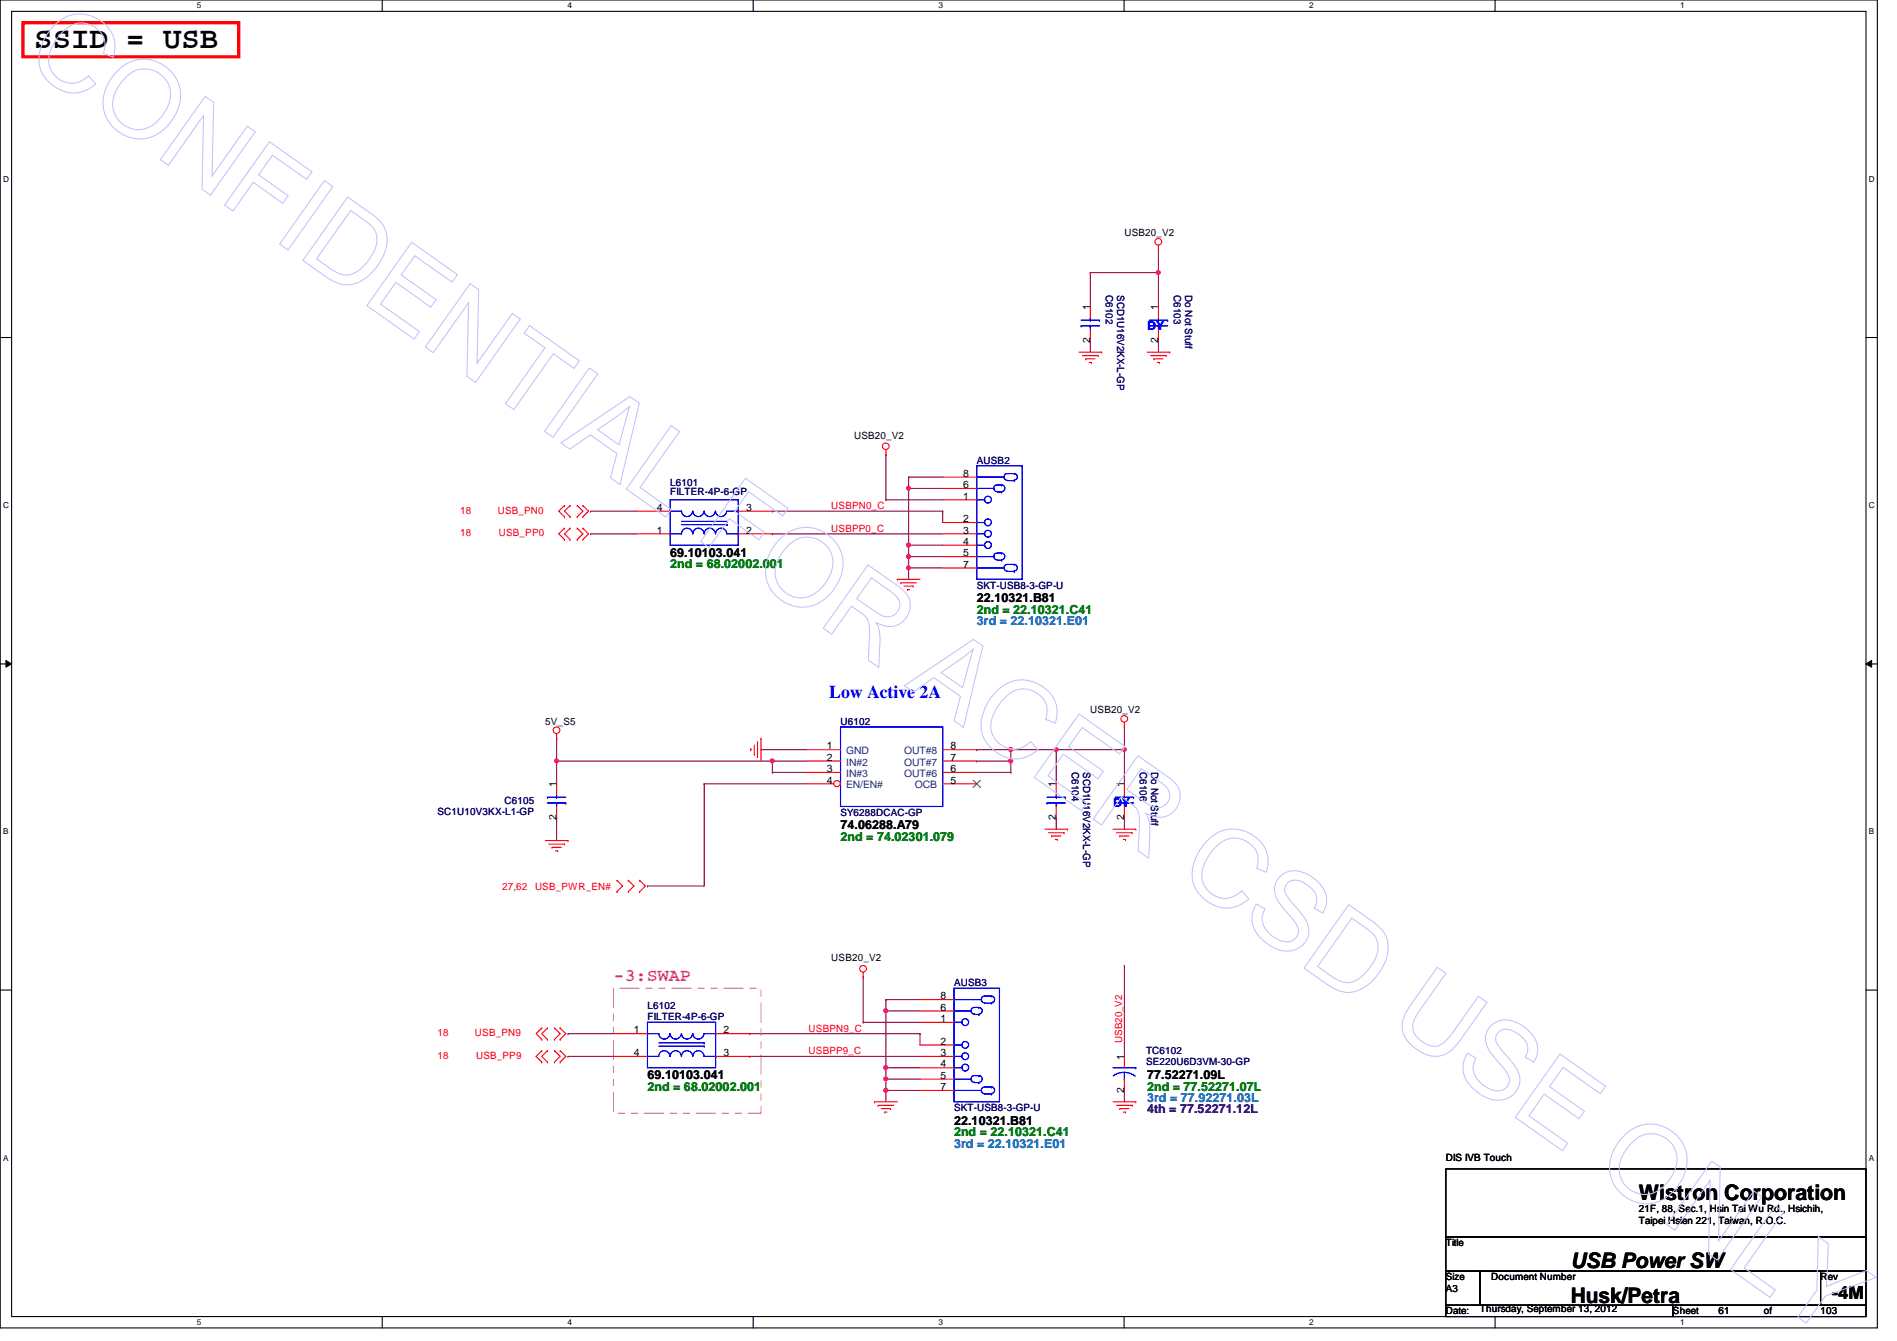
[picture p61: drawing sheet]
<svg xmlns="http://www.w3.org/2000/svg" width="297mm" height="210mm" viewBox="0 0 297 210" stroke-linecap="round" stroke-linejoin="round" font-family="sans-serif">
<defs><g id="words">
<text font-size="4.8" x="5.4" y="7.6">SSID = USB</text>
<g font-size="3.3">
<text x="256.6" y="187.9">Wistron Corporation</text>
<text x="246" y="203.9">Husk/Petra</text>
<text x="246" y="198.5">USB Power SW</text>
</g>
<text font-size="2.8" fill="#00f" x="129.8" y="109.3">Low Active 2A</text>
<text font-size="2.8" fill="#f0f" x="96.1" y="153.5">-3:SWAP</text>
<text font-size="2.8" x="286.8" y="203.4">-4M</text>
<g font-size="1.9" fill="#00f">
<text x="179.6" y="51.6">DY</text>
<text x="174.3" y="126.3">DY</text>
</g>
<g font-size="1.9" fill="#008000">
<text x="104.9" y="88.9">2nd = 68.02002.001</text>
<text x="152.9" y="96.1">2nd = 22.10321.C41</text>
<text x="131.6" y="131.6">2nd = 74.02301.079</text>
<text x="101.4" y="170.7">2nd = 68.02002.001</text>
<text x="179.6" y="170.7">2nd = 77.52271.07L</text>
<text x="149.4" y="177.8">2nd = 22.10321.C41</text>
</g>
<g font-size="1.9">
<text x="104.9" y="87.2">69.10103.041</text>
<text x="152.9" y="94.3">22.10321.B81</text>
<text x="131.6" y="129.8">74.06288.A79</text>
<text x="101.4" y="169">69.10103.041</text>
<text x="179.6" y="169">77.52271.09L</text>
<text x="149.4" y="176.1">22.10321.B81</text>
</g>
<g font-size="1.9" fill="#0080ff">
<text x="152.9" y="97.8">3rd = 22.10321.E01</text>
<text x="179.6" y="172.5">3rd = 77.92271.03L</text>
<text x="149.4" y="179.6">3rd = 22.10321.E01</text>
</g>
<text font-size="1.9" fill="#400080" x="179.6" y="174.3">4th = 77.52271.12L</text>
<g font-size="1.6">
<text x="176.1" y="37">USB20_V2</text>
<text x="170.7" y="53.7" transform="rotate(-90 170.7 53.7)">2</text>
<text x="170.7" y="48.6" transform="rotate(-90 170.7 48.6)">1</text>
<text x="181.4" y="53.7" transform="rotate(-90 181.4 53.7)">2</text>
<text x="181.4" y="48.6" transform="rotate(-90 181.4 48.6)">1</text>
<text x="133.7" y="68.7">USB20_V2</text>
<text x="150.8" y="76.4">6</text>
<text x="150.8" y="74.6">8</text>
<text x="102.8" y="83.5">1</text>
<text x="102.8" y="80">4</text>
<text x="116.8" y="83.5">2</text>
<text x="116.8" y="80">3</text>
<text x="150.8" y="78.2">1</text>
<text x="150.8" y="81.7">2</text>
<text x="150.8" y="83.5">3</text>
<text x="150.8" y="85.3">4</text>
<text x="150.8" y="87.1">5</text>
<text x="150.8" y="88.9">7</text>
<text x="85.4" y="113.5">5V_S5</text>
<text x="170.7" y="111.7">USB20_V2</text>
<text x="129.5" y="117.3">1</text>
<text x="129.5" y="119.1">2</text>
<text x="148.8" y="119.1">7</text>
<text x="148.8" y="117.3">8</text>
<text x="87.1" y="123.2" transform="rotate(-90 87.1 123.2)">1</text>
<text x="129.5" y="120.9">3</text>
<text x="129.5" y="122.6">4</text>
<text x="148.8" y="122.6">5</text>
<text x="148.8" y="120.9">6</text>
<text x="165.4" y="123.2" transform="rotate(-90 165.4 123.2)">1</text>
<text x="176" y="123.2" transform="rotate(-90 176 123.2)">1</text>
<text x="87.1" y="128.4" transform="rotate(-90 87.1 128.4)">2</text>
<text x="165.4" y="128.4" transform="rotate(-90 165.4 128.4)">2</text>
<text x="176" y="128.4" transform="rotate(-90 176 128.4)">2</text>
<text x="130.2" y="150.5">USB20_V2</text>
<text x="99.3" y="161.8">1</text>
<text x="113.3" y="161.8">2</text>
<text x="147.3" y="160">1</text>
<text x="147.3" y="158.2">6</text>
<text x="147.3" y="156.4">8</text>
<text x="99.3" y="165.3">4</text>
<text x="113.3" y="165.3">3</text>
<text x="147.3" y="163.5">2</text>
<text x="147.3" y="165.3">3</text>
<text x="147.3" y="167.1">4</text>
<text x="176" y="165.9" transform="rotate(-90 176 165.9)">1</text>
<text x="147.3" y="168.9">5</text>
<text x="147.3" y="170.6">7</text>
<text x="176" y="171" transform="rotate(-90 176 171)">2</text>
<text x="226.4" y="181.7">DIS IVB Touch</text>
<text x="256.6" y="189.7">21F, 88, Sec.1, Hsin Tai Wu Rd., Hsichih,</text>
<text x="256.6" y="191.6">Taipei Hsien 221, Taiwan, R.O.C.</text>
<text x="226.4" y="195.1">Title</text>
<text x="226.4" y="200.4">Size</text>
<text x="226.4" y="202.2">A3</text>
<text x="233.5" y="200.4">Document Number</text>
<text x="285.1" y="200.4">Rev</text>
<text x="226.4" y="205.7">Date:</text>
<text x="231.7" y="205.4">Thursday, September 13, 2012</text>
<text x="262" y="205.7">Sheet</text>
<text x="269.1" y="205.7">61</text>
<text x="276.2" y="205.7">of</text>
<text x="285.1" y="205.7">103</text>
</g>
<g font-size="1.6" fill="#000080">
<text x="173.1" y="46.2" transform="rotate(90 173.1 46.2)">C6102</text>
<text x="174.9" y="46.2" transform="rotate(90 174.9 46.2)">SCD1U16V2KX-L-GP</text>
<text x="183.8" y="46.2" transform="rotate(90 183.8 46.2)">C6103</text>
<text x="185.6" y="46.2" transform="rotate(90 185.6 46.2)">Do Not Stuff</text>
<text x="104.9" y="76.1">L6101</text>
<text x="104.9" y="77.6">FILTER-4P-6-GP</text>
<text x="152.9" y="72.6">AUSB2</text>
<text x="152.9" y="92.1">SKT-USB8-3-GP-U</text>
<text x="131.6" y="113.5">U6102</text>
<text x="79" y="125.9">C6105</text>
<text x="167.8" y="120.9" transform="rotate(90 167.8 120.9)">C6104</text>
<text x="169.6" y="120.9" transform="rotate(90 169.6 120.9)">SCD1U16V2KX-L-GP</text>
<text x="178.5" y="120.9" transform="rotate(90 178.5 120.9)">C6106</text>
<text x="180.3" y="120.9" transform="rotate(90 180.3 120.9)">Do Not Stuff</text>
<text x="68.5" y="127.5">SC1U10V3KX-L1-GP</text>
<text x="131.6" y="127.7">SY6288DCAC-GP</text>
<text x="149.4" y="154.3">AUSB3</text>
<text x="101.4" y="157.9">L6102</text>
<text x="101.4" y="159.7">FILTER-4P-6-GP</text>
<text x="179.4" y="165">TC6102</text>
<text x="179.4" y="166.6">SE220U6D3VM-30-GP</text>
<text x="149.4" y="173.9">SKT-USB8-3-GP-U</text>
</g>
<g font-size="1.6" fill="#f00">
<text x="72" y="80.4">18</text>
<text x="72" y="83.9">18</text>
<text x="77.9" y="80.4">USB_PN0</text>
<text x="78.1" y="83.9">USB_PP0</text>
<text x="130.2" y="83.2">USBPP0_C</text>
<text x="130.2" y="79.7">USBPN0_C</text>
<text x="78.6" y="139.2">27,62</text>
<text x="83.8" y="139.2">USB_PWR_EN#</text>
<text x="126.6" y="161.5">USBPN9_C</text>
<text x="68.5" y="162.2">18</text>
<text x="68.5" y="165.7">18</text>
<text x="74.4" y="162.2">USB_PN9</text>
<text x="74.5" y="165.7">USB_PP9</text>
<text x="126.6" y="165">USBPP9_C</text>
<text x="175.7" y="163.2" transform="rotate(-90 175.7 163.2)">USB20_V2</text>
</g>
<g font-size="1.6" fill="#004080">
<text x="132.5" y="118.1">GND</text>
<text x="132.5" y="119.8">IN#2</text>
<text x="141.6" y="119.8">OUT#7</text>
<text x="141.6" y="118.1">OUT#8</text>
<text x="132.5" y="121.6">IN#3</text>
<text x="132.5" y="123.4">EN/EN#</text>
<text x="141.6" y="121.6">OUT#6</text>
<text x="143.3" y="123.4">OCB</text>
</g>
<g font-size="1.3">
<text x="30.8" y="1.3">5</text>
<text x="88.9" y="1.3">4</text>
<text x="146.9" y="1.3">3</text>
<text x="205" y="1.3">2</text>
<text x="263.1" y="1.3">1</text>
<text x=".5" y="28.4">D</text>
<text x="292.6" y="28.4">D</text>
<text x=".5" y="79.5">C</text>
<text x="292.6" y="79.5">C</text>
<text x=".5" y="130.6">B</text>
<text x="292.6" y="130.6">B</text>
<text x=".5" y="181.7">A</text>
<text x="292.6" y="181.7">A</text>
<text x="30.8" y="207.4">5</text>
<text x="88.9" y="207.4">4</text>
<text x="146.9" y="207.4">3</text>
<text x="205" y="207.4">2</text>
<text x="263.1" y="207.4">1</text>
</g>
</g></defs>
<path d="M0 0h294v207.9h-294zM1.8 1.8h290.4v204.3h-290.4z" fill="none" stroke="#000" stroke-width=".17"/>
<g fill="#fff">
<path d="M30.8 .2h.7v1.4h-.7z"/>
<path d="M30.8 206.2h.7v1.4h-.7z"/>
</g>
<path d="M59.9 0v1.8M59.9 206.1v1.8" fill="none" stroke="#000" stroke-width=".17"/>
<g fill="#fff">
<path d="M88.9 .2h.6v1.4h-.6z"/>
<path d="M88.9 206.2h.6v1.4h-.6z"/>
</g>
<path d="M117.9 0v1.8M117.9 206.1v1.8" fill="none" stroke="#000" stroke-width=".17"/>
<g fill="#fff">
<path d="M146.9 .2h.7v1.4h-.7z"/>
<path d="M146.9 206.2h.7v1.4h-.7z"/>
</g>
<path d="M176 0v1.8M176 206.1v1.8" fill="none" stroke="#000" stroke-width=".17"/>
<g fill="#fff">
<path d="M205 .2h.7v1.4h-.7z"/>
<path d="M205 206.2h.7v1.4h-.7z"/>
</g>
<path d="M234.1 0v1.8M234.1 206.1v1.8" fill="none" stroke="#000" stroke-width=".17"/>
<g fill="#fff">
<path d="M263.1 .2h.7v1.4h-.7z"/>
<path d="M263.1 206.2h.7v1.4h-.7z"/>
<path d="M.5 27.3h.9v1.4h-.9z"/>
<path d="M292.6 27.3h.9v1.4h-.9z"/>
<path d="M.5 78.4h.9v1.4h-.9z"/>
<path d="M292.6 78.4h.9v1.4h-.9z"/>
</g>
<path d="M0 52.8h1.8M292.2 52.8h1.8" fill="none" stroke="#000" stroke-width=".17"/>
<g fill="#fff">
<path d="M.5 129.5h.8v1.4h-.8z"/>
<path d="M292.6 129.5h.9v1.4h-.9z"/>
</g>
<path d="M0 103.9h1.8M292.2 103.9h1.8" fill="none" stroke="#000" stroke-width=".17"/>
<path d="M.9 103.4l.9 .5-.9 .5zM292.2 103.9l.9-.5v1z" fill="#000"/>
<path d="M.9 103.4l.9 .5-.9 .5zM292.2 103.9l.9-.5v1z" fill="none" stroke="#000" stroke-width=".16"/>
<g fill="#fff">
<path d="M.5 180.5h.8v1.4h-.8z"/>
<path d="M292.6 180.5h.9v1.4h-.9z"/>
</g>
<path d="M0 155h1.8M292.2 155h1.8" fill="none" stroke="#000" stroke-width=".17"/>
<path d="M181.4 39.1h.1M181.4 39.1v3.6M170.7 53.3h.1M170.7 53.3v1.8M181.4 53.3h.1M181.4 53.3v1.8M142.3 74.7h.1M142.3 76.5h.1M142.3 74.7v10.6" fill="none" stroke="#800040" stroke-width=".17"/>
<circle cx="181.4" cy="42.6" r=".32" fill="#f0f"/>
<circle cx="181.4" cy="42.6" r=".32" fill="none" stroke="#f0f" stroke-width=".17"/>
<g fill="none" stroke="#800040" stroke-width=".17">
<path d="M170.7 42.7h.1M170.7 42.7v5.3M181.4 42.7h.1M181.4 42.7v5.3M138.7 156.5h.1M138.7 158.2h.1M138.7 156.5h5.4M138.7 158.2h5.4M176.1 151.1h.1M176.1 151.1v14.3M138.7 170.7h.1M138.7 170.7h5.4"/>
<path d="M144.1 161.8h.1M144.1 161.8v1.8M176.1 170.7h.1M176.1 170.7v1.8"/>
</g>
<circle cx="138.7" cy="170.7" r=".32" fill="#f0f"/>
<circle cx="138.7" cy="170.7" r=".32" fill="none" stroke="#f0f" stroke-width=".17"/>
<path d="M138.7 168.9h.1M138.7 168.9v1.8" fill="none" stroke="#800040" stroke-width=".17"/>
<circle cx="138.7" cy="168.9" r=".32" fill="#f0f"/>
<circle cx="138.7" cy="168.9" r=".32" fill="none" stroke="#f0f" stroke-width=".17"/>
<path d="M88.9 165.4h.1M88.9 161.8h.1M88.9 165.4h7.2M88.9 161.8h7.2M138.7 167.1h.1M138.7 170.7h.1M138.7 167.1h5.4M138.7 167.1v1.8M138.7 170.7v1.8" fill="none" stroke="#800040" stroke-width=".17"/>
<circle cx="138.7" cy="167.1" r=".32" fill="#f0f"/>
<circle cx="138.7" cy="167.1" r=".32" fill="none" stroke="#f0f" stroke-width=".17"/>
<path d="M142.3 88.9h.1M142.3 88.9h5.3M135.2 152.9h.1M135.2 152.9v7.1M135.2 160h.1M135.2 160h8.9M138.7 168.9h.1M138.7 168.9h5.4" fill="none" stroke="#800040" stroke-width=".17"/>
<circle cx="142.3" cy="88.9" r=".32" fill="#f0f"/>
<circle cx="142.3" cy="88.9" r=".32" fill="none" stroke="#f0f" stroke-width=".17"/>
<path d="M142.3 87.1h.1M142.3 87.1v1.8" fill="none" stroke="#800040" stroke-width=".17"/>
<circle cx="142.3" cy="87.1" r=".32" fill="#f0f"/>
<circle cx="142.3" cy="87.1" r=".32" fill="none" stroke="#f0f" stroke-width=".17"/>
<path d="M170.7 42.7h.1M170.7 42.7h10.7M142.3 74.7h.1M142.3 74.7h5.3M138.7 156.5h.1M138.7 158.2h.1M138.7 156.5v10.6M117.4 165.4h.1M117.4 161.8h.1M117.4 165.4h26.7M117.4 161.8h26.7" fill="none" stroke="#800040" stroke-width=".17"/>
<circle cx="138.7" cy="158.2" r=".32" fill="#f0f"/>
<circle cx="138.7" cy="158.2" r=".32" fill="none" stroke="#f0f" stroke-width=".17"/>
<path d="M142.3 76.5h.1M142.3 76.5h5.3M92.5 83.6h.1M92.5 80h.1M92.5 83.6h7.1M92.5 80h7.1M120.9 83.6h.1M120.9 83.6h26.7" fill="none" stroke="#800040" stroke-width=".17"/>
<circle cx="142.3" cy="76.4" r=".32" fill="#f0f"/>
<circle cx="142.3" cy="76.4" r=".32" fill="none" stroke="#f0f" stroke-width=".17"/>
<path d="M87.2 115.6h.1M87.2 115.6v3.5M120.9 119.1h.1M120.9 119.1v1.8M120.9 119.1h5.4M152.9 117.3h.1M152.9 117.3h5.4" fill="none" stroke="#800040" stroke-width=".17"/>
<circle cx="120.9" cy="119.1" r=".32" fill="#f0f"/>
<circle cx="120.9" cy="119.1" r=".32" fill="none" stroke="#f0f" stroke-width=".17"/>
<path d="M87.2 119.1h.1M87.2 119.1v3.6M87.2 119.1h33.7M87.2 128h.1M87.2 128v3.6" fill="none" stroke="#800040" stroke-width=".17"/>
<circle cx="87.1" cy="119.1" r=".32" fill="#f0f"/>
<circle cx="87.1" cy="119.1" r=".32" fill="none" stroke="#f0f" stroke-width=".17"/>
<path d="M119.2 117.3h.1M119.2 117.3h7.1M176.1 113.8h.1M176.1 113.8v3.5M120.9 120.9h.1M120.9 120.9h5.4M165.4 128h.1M165.4 128v1.8M176.1 128h.1M176.1 128v1.8" fill="none" stroke="#800040" stroke-width=".17"/>
<circle cx="176" cy="117.3" r=".32" fill="#f0f"/>
<circle cx="176" cy="117.3" r=".32" fill="none" stroke="#f0f" stroke-width=".17"/>
<path d="M165.4 117.3h.1M165.4 117.3h10.7" fill="none" stroke="#800040" stroke-width=".17"/>
<circle cx="165.4" cy="117.3" r=".32" fill="#f0f"/>
<circle cx="165.4" cy="117.3" r=".32" fill="none" stroke="#f0f" stroke-width=".17"/>
<path d="M152.9 119.1h.1M158.3 117.3h.1M158.3 117.3v1.8h-5.4M176.1 117.3h.1M176.1 117.3v5.4M101.4 138.7h.1M110.3 122.7h.1M110.3 122.7h16M110.3 122.7v16h-8.9" fill="none" stroke="#800040" stroke-width=".17"/>
<circle cx="158.3" cy="119.1" r=".32" fill="#f0f"/>
<circle cx="158.3" cy="119.1" r=".32" fill="none" stroke="#f0f" stroke-width=".17"/>
<path d="M142.3 85.3h.1M142.3 88.9h.1M142.3 85.3h5.3M142.3 85.3v1.8M142.3 88.9v1.8M147.6 80h.1M147.6 80v1.8M158.3 119.1h.1M158.3 119.1v1.8M152.9 120.9h5.4M158.3 120.9h.1" fill="none" stroke="#800040" stroke-width=".17"/>
<circle cx="142.3" cy="85.3" r=".32" fill="#f0f"/>
<circle cx="142.3" cy="85.3" r=".32" fill="none" stroke="#f0f" stroke-width=".17"/>
<path d="M138.7 71.1h.1M138.7 78.2h.1M138.7 71.1v7.1M138.7 78.2h8.9M120.9 80h.1M120.9 80h26.7M142.3 87.1h.1M142.3 87.1h5.3M158.3 117.3h.1M158.3 117.3h7.1M165.4 117.3h.1M165.4 117.3v5.4" fill="none" stroke="#800040" stroke-width=".17"/>
<circle cx="158.3" cy="117.3" r=".32" fill="#f0f"/>
<circle cx="158.3" cy="117.3" r=".32" fill="none" stroke="#f0f" stroke-width=".17"/>
<g fill="none" stroke="#f00" stroke-width=".17">
<path d="M181.4 39.1h.1M181.4 38.4v.7M168.9 55.1h3.6M169.5 55.7h2.5M170 56.2h.1M170 56.2h1.4M170.6 56.7h.3M170.7 48v1.8M170.7 51.6v1.7M170.9 56.7h.1M172 55.7h.1M172.5 55.1h.1"/>
<path d="M179.6 55.1h3.6M180.2 55.7h2.4M180.7 56.2h.1M180.7 56.2h1.4M181.2 56.7h.4M181.6 56.7h.1M182.6 55.7h.1M183.2 55.1h.1M88.4 79.1h.1M88.4 79.1l-.9 .9 .9 .9M89.3 79.1h.1M89.3 79.1l-.9 .9 .9 .9"/>
<path d="M90.4 79.1h.1M90.4 79.1l.9 .9-.9 .9M91.3 79.1h.1M91.3 79.1l.9 .9-.9 .9M138.7 71.1h.1M138.7 70.4v.7M88.4 80.9h.1M88.4 84.5h.1M88.4 82.7h.1M88.4 82.7l-.9 .9 .9 .9M89.3 80.9h.1M89.3 82.7h.1"/>
<path d="M89.3 84.5h.1M89.3 82.7l-.9 .9 .9 .9M90.4 80.9h.1M90.4 84.5h.1M90.4 82.7h.1M90.4 82.7l.9 .9-.9 .9M91.3 80.9h.1M91.3 84.5h.1M91.3 82.7h.1M91.3 82.7l.9 .9-.9 .9M140.5 90.7h.1M140.5 90.7h3.6"/>
<path d="M141.1 91.2h.1M141.1 91.2h2.4M141.6 91.7h1.4M142.1 92.3h.1M142.1 92.3h.3M143 91.7h.1M87.2 115.6h.1M87.2 114.9v.7M117.6 117.2h.1M117.6 117.2v.3M118.1 118.1h.1M118.1 116.6v1.5"/>
<path d="M118.6 116.1h.1M118.6 116.1v2.5M119.2 115.6h.1M119.2 115.6v3.5M126.3 117.3h5.3M126.3 119.1h5.3M176.1 113.8h.1M176.1 113.1v.7M85.4 131.6h3.5M85.9 132.1h2.5M86.4 132.6h.1M86.4 132.6h1.5"/>
<path d="M87 133.2h.3M87.2 122.7v1.8M87.2 126.2v1.8M87.3 133.2h.1M88.4 132.1h.1M88.9 131.6h.1M96.6 139.6h.1M96.6 137.8h.1M96.6 137.8l.9 .9-.9 .9M98.4 137.8h.1M98.4 139.6h.1M98.4 137.8l.9 .9-.9 .9"/>
<path d="M100.2 139.6h.1M100.2 137.8h.1M100.2 137.8l.8 .9-.8 .9M126.3 120.9h5.3M163.6 129.8h3.6M164.2 130.3h2.4M164.7 130.9h.1M164.7 130.9h1.4M165.2 131.4h.4M165.6 131.4h.1M166.6 130.3h.1M167.2 129.8h.1"/>
<path d="M174.3 129.8h3.5M174.8 130.3h2.5M175.3 130.9h.1M175.3 130.9h1.5M175.9 131.4h.3M176.2 131.4h.1M177.3 130.3h.1M177.8 129.8h.1M135.2 152.9h.1M135.2 152.2v.7M144.1 158.2h5.3M144.1 156.5h5.3"/>
<path d="M84.8 162.7h.1M84.8 160.9h.1M84.8 166.2h.1M84.8 164.5h.1M84.8 160.9l-.9 .9 .9 .9M84.8 164.5l-.9 .9 .9 .8M85.7 160.9h.1M85.7 162.7h.1M85.7 164.5h.1M85.7 166.2h.1M85.7 160.9l-.9 .9 .9 .9M85.7 164.5l-.9 .9 .9 .8"/>
<path d="M86.8 162.7h.1M86.8 160.9h.1M86.8 166.2h.1M86.8 164.5h.1M86.8 160.9l.9 .9-.9 .9M86.8 164.5l.9 .9-.9 .8M87.7 162.7h.1M87.7 160.9h.1M87.7 166.2h.1M87.7 164.5h.1M87.7 160.9l.9 .9-.9 .9M87.7 164.5l.9 .9-.9 .8"/>
<path d="M136.9 172.5h.1M136.9 172.5h3.6M137.5 173h.1M137.5 173h2.5M138 173.5h1.4M138.6 174.1h.1M138.6 174.1h.3M139.4 173.5h.1M144.1 160h5.3M144.1 163.6h5.3M144.1 165.4h5.3M144.1 167.1h5.3"/>
<path d="M144.1 168.9h5.3M144.1 170.7h5.3M174.3 172.5h3.5M174.8 173h2.5M175.3 173.5h.1M175.3 173.5h1.5M175.9 174.1h.3M176.1 165.4v1.7M176.1 168.9v1.8M176.2 174.1h.1M177.3 173h.1M177.8 172.5h.1"/>
<circle cx="181.4" cy="37.8" r=".52"/>
<circle cx="138.7" cy="69.8" r=".52"/>
<circle cx="87.1" cy="114.3" r=".52"/>
<circle cx="176" cy="112.5" r=".52"/>
<circle cx="135.2" cy="151.6" r=".52"/>
</g>
<path d="M226.4 183h65.8v10.6h-65.8zM226.4 193.6h65.8v5.4h-65.8zM226.4 199h5.3v5.3h-5.3zM231.7 199h53.4v5.3h-53.4zM285.1 199h7.1v5.3h-7.1zM226.4 204.3h35.6v1.8h-35.6zM262 204.3h30.2v1.8h-30.2z" fill="none" stroke="#000" stroke-width=".17"/>
<path d="M3.6 3.6h33.8v5.3h-33.8z" fill="none" stroke="#f00" stroke-width=".51"/>
<path d="M96.1 154.7h23.1v19.5h-23.1z" fill="none" stroke="#f0f" stroke-width=".16" stroke-dasharray="3 1 1 1 1 1"/>
<g fill="none" stroke="#00f" stroke-width=".17">
<path d="M169.3 51h.1M169.3 50.1h2.9M169.3 51h2.9M170.7 50.1h.1M170.7 51h.1M170.7 49.8v.3M170.7 51v.6M172.2 50.1h.1M131.6 113.8h16v12.4h-16zM85.7 124.8h.1M85.7 124.8h2.9M85.7 125.7h2.9"/>
<path d="M87.2 124.8h.1M87.2 125.7h.1M87.2 124.5v.3M87.2 125.7v.5M88.6 125.7h.1M149.4 154.7h7.1v17.8h-7.1zM149.4 156.5h4.3M149.4 158.2h2.7M152.1 158.2h.1M152.6 158.8h.7M153.3 158.8h.1M153.3 157.7h.1"/>
<path d="M153.3 157.7h-.7a.53 .53 0 0 0-.6 .5 .53 .53 0 0 0 .6 .5M153.3 157.7a.53 .53 0 0 1 .5 .5 .53 .53 0 0 1-.5 .5M153.7 156.5h.1M154.2 157h1.1M155.3 155.9h.1M155.3 155.9a.51 .51 0 0 1 .4 .5 .51 .51 0 0 1-.5 .5M155.3 155.9h-1.1a.53 .53 0 0 0-.5 .5 .53 .53 0 0 0 .5 .6M155.3 157h.1M149.4 167.1h1.2M149.4 160h1.2M149.4 163.6h1.2M149.4 165.4h1.2"/>
<path d="M149.4 168.9h2.7M149.4 170.7h4.3M150.6 167.1h.1M150.6 160h.1M150.6 163.6h.1M150.6 165.4h.1M152.1 168.9h.1M152.6 169.5h.7M153.3 169.5h.1M153.3 168.4h.1M153.3 168.4h-.7a.53 .53 0 0 0-.6 .5 .53 .53 0 0 0 .6 .5M153.3 168.4a.53 .53 0 0 1 .5 .5 .53 .53 0 0 1-.5 .5"/>
<path d="M153.7 170.7h.1M154.2 171.2h1.1M155.3 170.1h.1M155.3 170.1a.51 .51 0 0 1 .4 .6 .51 .51 0 0 1-.5 .5M155.3 170.1h-1.1a.53 .53 0 0 0-.5 .6 .53 .53 0 0 0 .5 .5M155.3 171.2h.1M174.3 167.1h3.5M176.1 168.9h.1M176.1 167.9l.7 .1 1 .4M176.1 167.9l-1.2 .1-.6 .4M176.1 167.9v1M177.8 167.1h.1"/>
<circle cx="151.1" cy="160" r=".54"/>
<circle cx="151.1" cy="167.1" r=".54"/>
<circle cx="151.1" cy="165.3" r=".54"/>
<circle cx="151.1" cy="163.5" r=".54"/>
</g>
<circle cx="131.1" cy="122.7" r=".5" fill="#fff"/>
<g fill="none" stroke="#f00" stroke-width=".17">
<path d="M181.4 48v1.8M181.4 51.6v1.7M147.6 78.2h5.3M147.6 76.5h5.3M147.6 74.7h5.3M99.6 83.6h5.3M99.6 80h5.3M115.6 83.6h5.3M115.6 80h5.3M147.6 81.8h5.3M147.6 83.6h5.3M147.6 85.3h5.3"/>
<path d="M147.6 87.1h5.3M147.6 88.9h5.3M147.6 119.1h5.3M147.6 117.3h5.3M126.3 122.7h4.3M147.6 122.7h5.3M147.6 120.9h5.3M165.4 122.7v1.8M165.4 126.2v1.8M176.1 122.7v1.8M176.1 126.2v1.8M96.1 161.8h5.3"/>
<path d="M96.1 165.4h5.3M112.1 161.8h5.3M112.1 165.4h5.3"/>
<circle cx="131.1" cy="122.7" r=".5"/>
</g>
<path d="M152.4 122.1l1.1 1.2M153.5 122.1l-1.1 1.2" fill="none" stroke="#804000" stroke-width=".16"/>
<g fill="none" stroke="#00f" stroke-width=".17">
<path d="M180 51h.1M180 50.1h2.8M180 51h2.8M181.4 50.1h.1M181.4 51h.1M181.4 49.8v.3M181.4 51v.6M182.8 50.1h.1M104.9 78.2h10.7v7.1h-10.7zM152.9 72.9h7.2v17.8h-7.2zM152.9 74.7h4.3M152.9 78.2h1.3"/>
<path d="M152.9 76.5h2.7M154.2 78.2h.1M155.6 76.5h.1M156.2 77h.6M156.8 77h.1M156.8 75.9h.1M156.8 75.9h-.6a.53 .53 0 0 0-.6 .5 .53 .53 0 0 0 .5 .6v-.1M156.8 75.9a.53 .53 0 0 1 .6 .5 .53 .53 0 0 1-.6 .6M157.2 74.7h.1M157.7 75.2h1.1M158.8 74.1h.1M158.8 74.1a.51 .51 0 0 1 .5 .6 .51 .51 0 0 1-.5 .4"/>
<path d="M158.8 74.1h-1.1a.53 .53 0 0 0-.5 .6 .53 .53 0 0 0 .5 .5M158.8 75.2h.1M104.9 80h1.8a.87 .87 0 0 0 .9 .9 .87 .87 0 0 0 .9-.9M104.9 83.6h1.8a.87 .87 0 0 1 .9-.9 .87 .87 0 0 1 .9 .9M104.9 83.6h.1M104.9 80h.1M106.7 82.1h7.1M106.7 81.6h7.1M108.5 80a.87 .87 0 0 0 .9 .9 .87 .87 0 0 0 .8-.9M108.5 83.6a.87 .87 0 0 1 .9-.9 .87 .87 0 0 1 .8 .9M110.3 80a.87 .87 0 0 0 .8 .9 .87 .87 0 0 0 .9-.9M110.3 83.6a.87 .87 0 0 1 .8-.9 .87 .87 0 0 1 .9 .9"/>
<path d="M112.1 80a.87 .87 0 0 0 .8 .9 .87 .87 0 0 0 .9-.9M112.1 83.6a.87 .87 0 0 1 .8-.9 .87 .87 0 0 1 .9 .9M113.8 82.1h.1M113.8 81.6h.1M113.8 83.6h1.8M113.8 80h1.8M115.6 80h.1M115.6 83.6h.1M152.9 85.3h1.3M152.9 81.8h1.3M152.9 83.6h1.3M152.9 87.1h2.7"/>
<path d="M152.9 88.9h4.3M154.2 85.3h.1M154.2 81.8h.1M154.2 83.6h.1M155.6 87.1h.1M156.2 87.7h.6M156.8 87.7h.1M156.8 86.6h.1M156.8 86.6h-.6a.53 .53 0 0 0-.6 .5 .53 .53 0 0 0 .5 .5M156.8 86.6a.53 .53 0 0 1 .6 .5 .53 .53 0 0 1-.6 .5M157.2 88.9h.1M157.7 89.5h1.1"/>
<path d="M158.8 88.3h.1M158.8 88.3a.51 .51 0 0 1 .5 .6 .51 .51 0 0 1-.5 .5M158.8 88.3h-1.1a.53 .53 0 0 0-.5 .6 .53 .53 0 0 0 .5 .5M158.8 89.5h.1M164 125.7h.1M164 124.8h2.8M164 125.7h2.8M165.4 124.8h.1M165.4 125.7h.1M165.4 124.5v.3M165.4 125.7v.5M166.8 124.8h.1"/>
<path d="M174.6 125.7h.1M174.6 124.8h2.9M174.6 125.7h2.9M176.1 124.8h.1M176.1 125.7h.1M176.1 124.5v.3M176.1 125.7v.5M177.5 124.8h.1M101.4 160h10.7v7.1h-10.7zM101.4 165.4h1.8a.87 .87 0 0 1 .8-.9 .87 .87 0 0 1 .9 .9M101.4 161.8h1.8a.87 .87 0 0 0 .8 .8 .87 .87 0 0 0 .9-.8M101.4 161.8h.1"/>
<path d="M101.4 165.4h.1M103.2 163.2h7.1M103.2 163.7h7.1M104.9 165.4a.87 .87 0 0 1 .9-.9 .87 .87 0 0 1 .9 .9M104.9 161.8a.87 .87 0 0 0 .9 .8 .87 .87 0 0 0 .9-.8M106.7 165.4a.87 .87 0 0 1 .9-.9 .87 .87 0 0 1 .9 .9M106.7 161.8a.87 .87 0 0 0 .9 .8 .87 .87 0 0 0 .9-.8M108.5 165.4a.87 .87 0 0 1 .9-.9 .87 .87 0 0 1 .8 .9M108.5 161.8a.87 .87 0 0 0 .9 .8 .87 .87 0 0 0 .8-.8M110.3 163.2h.1M110.3 163.7h.1M110.3 161.8h1.8"/>
<path d="M110.3 165.4h1.8M112.1 165.4h.1M112.1 161.8h.1"/>
<circle cx="154.7" cy="78.2" r=".54"/>
<circle cx="154.7" cy="85.3" r=".54"/>
<circle cx="154.7" cy="81.8" r=".54"/>
<circle cx="154.7" cy="83.5" r=".54"/>
</g>
<circle cx="181.4" cy="42.6" r=".32" fill="#f0f"/>
<circle cx="181.4" cy="42.6" r=".32" fill="none" stroke="#f0f" stroke-width=".17"/>
<circle cx="138.7" cy="170.7" r=".32" fill="#f0f"/>
<circle cx="138.7" cy="170.7" r=".32" fill="none" stroke="#f0f" stroke-width=".17"/>
<circle cx="138.7" cy="168.9" r=".32" fill="#f0f"/>
<circle cx="138.7" cy="168.9" r=".32" fill="none" stroke="#f0f" stroke-width=".17"/>
<circle cx="138.7" cy="167.1" r=".32" fill="#f0f"/>
<circle cx="138.7" cy="167.1" r=".32" fill="none" stroke="#f0f" stroke-width=".17"/>
<circle cx="142.3" cy="88.9" r=".32" fill="#f0f"/>
<circle cx="142.3" cy="88.9" r=".32" fill="none" stroke="#f0f" stroke-width=".17"/>
<circle cx="142.3" cy="87.1" r=".32" fill="#f0f"/>
<circle cx="142.3" cy="87.1" r=".32" fill="none" stroke="#f0f" stroke-width=".17"/>
<circle cx="138.7" cy="158.2" r=".32" fill="#f0f"/>
<circle cx="138.7" cy="158.2" r=".32" fill="none" stroke="#f0f" stroke-width=".17"/>
<circle cx="142.3" cy="76.4" r=".32" fill="#f0f"/>
<circle cx="142.3" cy="76.4" r=".32" fill="none" stroke="#f0f" stroke-width=".17"/>
<circle cx="120.9" cy="119.1" r=".32" fill="#f0f"/>
<circle cx="120.9" cy="119.1" r=".32" fill="none" stroke="#f0f" stroke-width=".17"/>
<circle cx="87.1" cy="119.1" r=".32" fill="#f0f"/>
<circle cx="87.1" cy="119.1" r=".32" fill="none" stroke="#f0f" stroke-width=".17"/>
<circle cx="176" cy="117.3" r=".32" fill="#f0f"/>
<circle cx="176" cy="117.3" r=".32" fill="none" stroke="#f0f" stroke-width=".17"/>
<circle cx="165.4" cy="117.3" r=".32" fill="#f0f"/>
<circle cx="165.4" cy="117.3" r=".32" fill="none" stroke="#f0f" stroke-width=".17"/>
<circle cx="158.3" cy="119.1" r=".32" fill="#f0f"/>
<circle cx="158.3" cy="119.1" r=".32" fill="none" stroke="#f0f" stroke-width=".17"/>
<circle cx="142.3" cy="85.3" r=".32" fill="#f0f"/>
<circle cx="142.3" cy="85.3" r=".32" fill="none" stroke="#f0f" stroke-width=".17"/>
<circle cx="158.3" cy="117.3" r=".32" fill="#f0f"/>
<circle cx="158.3" cy="117.3" r=".32" fill="none" stroke="#f0f" stroke-width=".17"/>
<g fill="none" stroke="#bfbfff" stroke-width=".16">
<path d="M8.4 4.1a5.5 5.5 0 0 1 5.6-1.7 5.5 5.5 0 0 1 4 4.4v1.1l-.3 1-1.5-.6a3.3 3.3 0 0 0-2.1-4.4 3.9 3.9 0 0 0-4.6 1.4 6 6 0 0 0-1.8 5 3.6 3.6 0 0 0 6.2 1.6l1.1 1.2a5.1 5.1 0 0 1-7.4-.3 5.1 5.1 0 0 1-.9-6.3l.9-1.4zM18.4 11.1a5.7 5.7 0 0 1 7.8-.5 5.7 5.7 0 0 1 1 7.8 6 6 0 0 1-6.8 3.1 5.8 5.8 0 0 1-3-9.2zM19.6 12.2a4.1 4.1 0 0 1 5.5-.6 4.1 4.1 0 0 1 1 5.4 5.2 5.2 0 0 1-4.7 3.3 4.1 4.1 0 0 1-3.1-6.4zM32.1 15.1l1.4 .9-.3 11.6 5.5-7.9 1.3 .9-7 9.9-1.4-.9 .3-11.5-5.5 7.8-1.3-.9zM42.2 22.2l6.7 4.7-.9 1.2-5.3-3.8-2.2 3.1 4.6 3.2-.8 1.2-4.6-3.3-3.2 4.5-1.3-.9zM50.8 28.3l1.3 .9-7 9.9-1.3-.9zM54.4 30.8l3.5 2.5a5 5 0 0 1 2.7 4.6 8.1 8.1 0 0 1-5.2 6.5 5.1 5.1 0 0 1-4.4-1.1l-3.6-2.5zM54.9 33l2.1 1.4a3.6 3.6 0 0 1 2 3 6.6 6.6 0 0 1-2.5 4.6 3.2 3.2 0 0 1-4.4 .3l-2.5-1.8zM64.5 37.9l7.1 5.1-.8 1.2-5.9-4.2-2.1 3 5.5 3.9-.9 1.2-5.4-3.9-2.4 3.4 6.1 4.3-.9 1.2-7.4-5.3zM73.6 44.4l1.3 .9-.2 11.6 5.5-7.8 1.3 .8-7 10-1.4-1 .3-11.5-5.6 7.8-1.2-.9zM82.9 51l7.8 5.5-.8 1.2-3.3-2.3-6.1 8.7-1.4-.9 6.2-8.8-3.2-2.3zM92.3 57.6l1.3 .9-7 9.9-1.3-.9z"/>
<path d="M87.8 69.3l10.8-7.2 1.5 1-3 12.7-1.5-1 1-3.8-4.2-2.9-3.2 2.2zM93.6 67.3l3.1-2.2 1.9-1.5-1.7 6zM105.1 66.6l1.3 1-6.2 8.7 4.9 3.4-.8 1.2-6.2-4.3zM116.7 74.9l6.7 4.7-.8 1.1-5.4-3.7-2.2 3 4.7 3.3-.9 1.2-4.6-3.3-3.2 4.5-1.3-.9zM122.2 84.3a5.7 5.7 0 0 1 7.7-.4 5.7 5.7 0 0 1 1.1 7.7 6 6 0 0 1-6.9 3.2 5.8 5.8 0 0 1-3-9.2zM123.3 85.5a4.1 4.1 0 0 1 5.5-.6 4.1 4.1 0 0 1 1.1 5.4 5.2 5.2 0 0 1-4.8 3.3 4.1 4.1 0 0 1-3-6.4zM135.9 88.4l4.4 3.1a4.1 4.1 0 0 1 2.2 3 3.3 3.3 0 0 1-4.8 3.2l-.5-.2a5 5 0 0 1 .6 3.1l-.2 3.9-1.6-1.2 .1-3.9a3.7 3.7 0 0 0-.7-3l-2.1-1.5-3.1 4.4-1.3-1zM136.5 90.5l3.1 2.2a2.13 2.13 0 0 1 .9 3 1.96 1.96 0 0 1-2.7 .5l-3.6-2.5zM141.6 107.3l10.8-7.2 1.5 1-3 12.8-1.5-1.1 1-3.8-4.2-2.9-3.2 2.2zM147.4 105.3l3.1-2.2 1.9-1.5-1.7 6zM155.9 108.4a5.5 5.5 0 0 1 5.7-1.7 5.5 5.5 0 0 1 3.9 4.4v1l-.3 1.1-1.5-.6a3.3 3.3 0 0 0-2.1-4.5 3.9 3.9 0 0 0-4.5 1.4 6 6 0 0 0-1.9 5 3.6 3.6 0 0 0 6.2 1.6l1.1 1.3a5.1 5.1 0 0 1-7.4-.4 5.1 5.1 0 0 1-.8-6.2l.8-1.5zM169 111.8l7.1 5-.8 1.2-5.9-4.1-2.1 3 5.5 3.8-.8 1.2-5.5-3.8-2.4 3.3 6.1 4.3-.9 1.2-7.3-5.2z"/>
<path d="M178.2 118.3l4.4 3.1a4.1 4.1 0 0 1 2.2 3 3.3 3.3 0 0 1-4.8 3.2l-.5-.3a5 5 0 0 1 .6 3.1l-.2 3.9-1.7-1.1 .2-3.9a3.7 3.7 0 0 0-.8-3.1l-2-1.5-3.1 4.4-1.3-.9zM178.7 120.3l3.1 2.2a2.13 2.13 0 0 1 1 3.1 1.96 1.96 0 0 1-2.7 .5l-3.7-2.5zM188.9 131.7a5.5 5.5 0 0 1 5.7-1.7 5.5 5.5 0 0 1 4 4.4l-.1 1-.2 1.1-1.5-.6a3.3 3.3 0 0 0-2.1-4.4 3.9 3.9 0 0 0-4.6 1.3 6 6 0 0 0-1.8 5.1 3.6 3.6 0 0 0 6.1 1.5l1.2 1.3a5.1 5.1 0 0 1-7.4-.3 5.1 5.1 0 0 1-.9-6.3l.8-1.5zM200.3 137.3a3.4 3.4 0 0 1 4.4-.5 4.9 4.9 0 0 1 3 4.2l-.1 .8-.5 1.1-1.3-.8a2.49 2.49 0 0 0-1.1-3.6 2.41 2.41 0 0 0-3-.3 1.61 1.61 0 0 0 .1 2.4l.4 .5a12.9 12.9 0 0 1 2.6 3.5 3.3 3.3 0 0 1-1 3.5 3.3 3.3 0 0 1-3.5 .6 6.5 6.5 0 0 1-4.2-4.1l-.1-.9 .2-.9 .6-1.3 1.3 .8a3 3 0 0 0 1 4.1 3.1 3.1 0 0 0 3.5 .7 1.81 1.81 0 0 0 .1-2.8l-.5-.7a11.1 11.1 0 0 1-2.6-3.7 2.77 2.77 0 0 1 .7-2.6zM211.2 141.6l3.4 2.4a5 5 0 0 1 2.8 4.6 8.1 8.1 0 0 1-5.3 6.6 5.1 5.1 0 0 1-4.3-1.1l-3.6-2.6zM211.7 143.7l2.1 1.5a3.6 3.6 0 0 1 2 2.9 6.6 6.6 0 0 1-2.5 4.7 3.2 3.2 0 0 1-4.5 .2l-2.5-1.7zM225.1 151.4l1.3 1-4 5.7a3.8 3.8 0 0 0-1.1 3.2 3.9 3.9 0 0 0 3.8 2.4 4.7 4.7 0 0 0 2.4-2l4-5.8 1.3 1-4 5.7a5.1 5.1 0 0 1-3.8 2.7 6 6 0 0 1-5.4-4 5.4 5.4 0 0 1 1.4-4.2zM233.4 160.7a3.4 3.4 0 0 1 4.3-.5 4.9 4.9 0 0 1 3.1 4.2l-.1 .7-.5 1.2-1.4-.8a2.49 2.49 0 0 0-1-3.6 2.41 2.41 0 0 0-3.1-.4 1.61 1.61 0 0 0 .1 2.5l.4 .5a12.9 12.9 0 0 1 2.6 3.5 3.3 3.3 0 0 1-.9 3.4 3.3 3.3 0 0 1-3.5 .6 6.5 6.5 0 0 1-4.2-4.1l-.1-.9 .1-.9 .6-1.2 1.3 .7a3 3 0 0 0 1 4.1 3.1 3.1 0 0 0 3.6 .7 1.81 1.81 0 0 0 0-2.8l-.5-.6a11.1 11.1 0 0 1-2.5-3.7 2.77 2.77 0 0 1 .7-2.6zM244.3 165l7.1 5-.8 1.2-5.8-4.1-2.2 3 5.5 3.8-.8 1.2-5.5-3.8-2.4 3.3 6.1 4.3-.8 1.2-7.4-5.2zM254.3 177.7a5.7 5.7 0 0 1 7.8-.4 5.7 5.7 0 0 1 1 7.7 6 6 0 0 1-6.8 3.2 5.8 5.8 0 0 1-3-9.2zM255.5 178.9a4.1 4.1 0 0 1 5.5-.6 4.1 4.1 0 0 1 1 5.3 5.2 5.2 0 0 1-4.7 3.4 4.1 4.1 0 0 1-3.1-6.4zM268 181.8l1.4 .9-.3 11.5 5.5-7.8 1.3 .9-7 9.9-1.4-.9 .3-11.6-5.5 7.9-1.3-.9z"/>
<path d="M278 188.8l1.3 .9-6.2 8.8 4.9 3.4-.8 1.2-6.2-4.4zM284.7 193.6l1.6 1.1-.3 6.7 6.2-2.5 1.6 1.1-8 2.9-3 4.2-1.3-.9 3-4.2z"/>
</g>
<use href="#words"/>
</svg>
